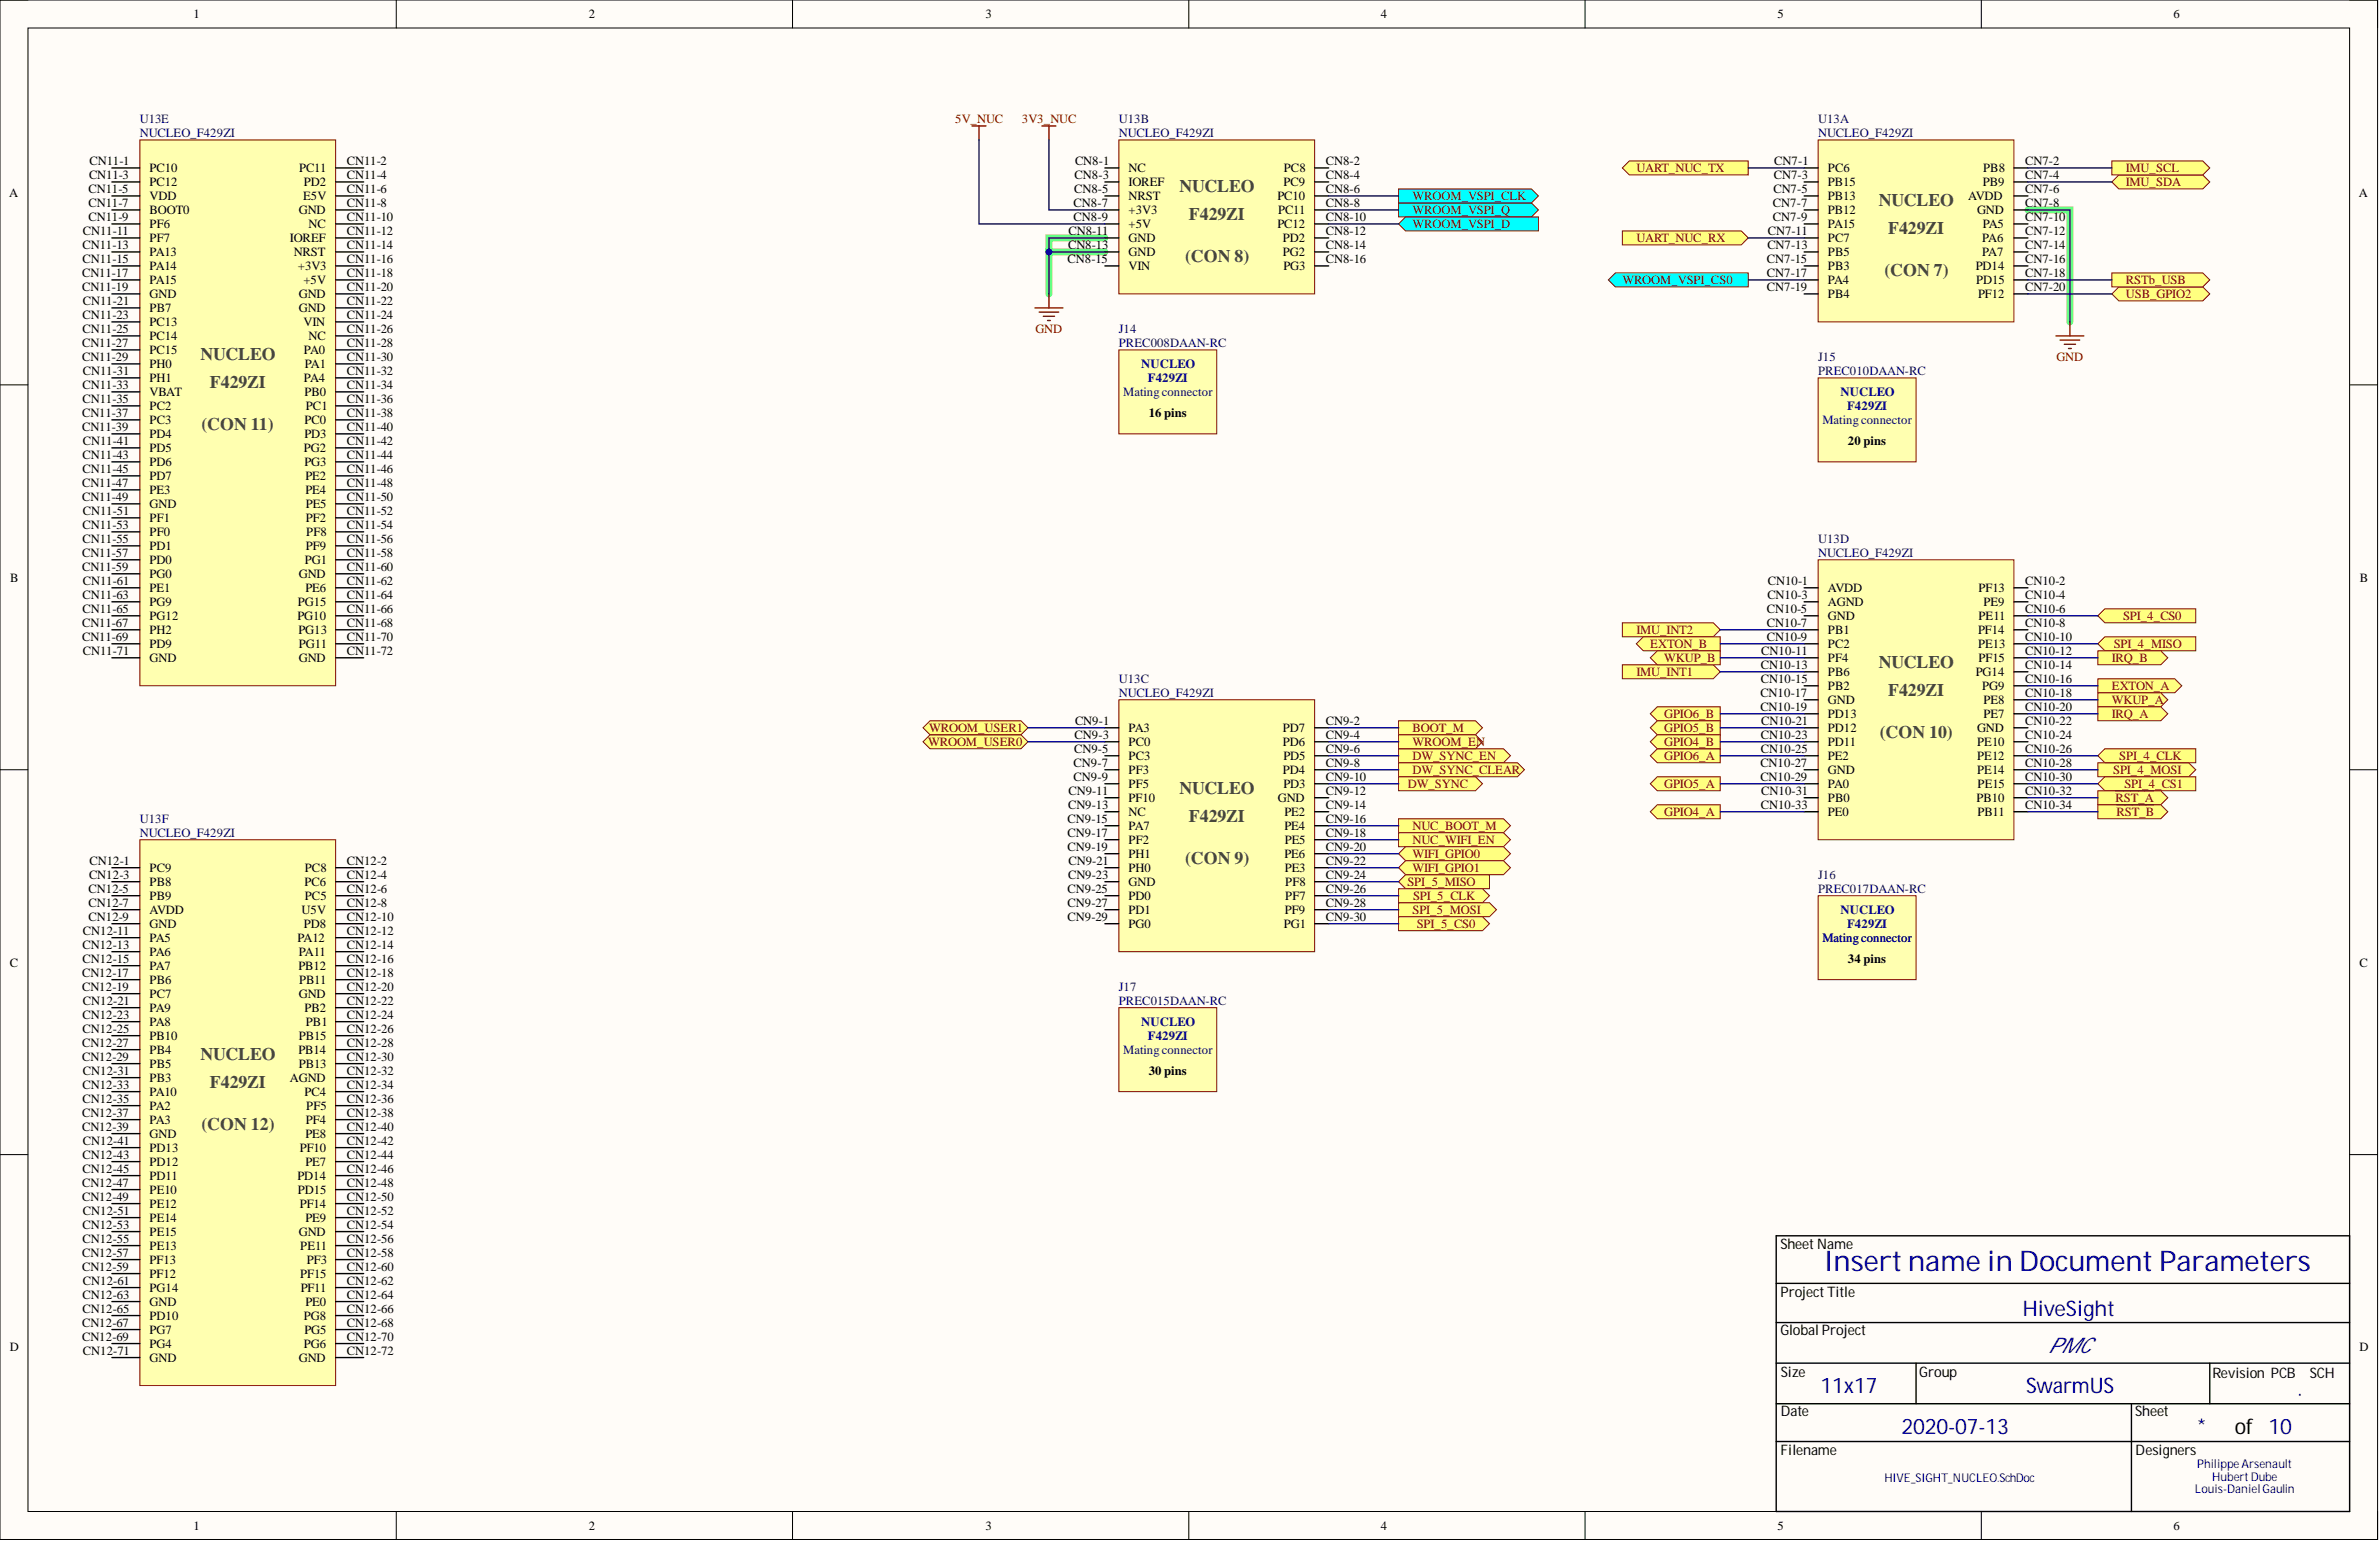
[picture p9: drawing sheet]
<svg xmlns="http://www.w3.org/2000/svg" width="431mm" height="279mm" viewBox="0 0 431 279" stroke-linecap="round" stroke-linejoin="round" font-family="sans-serif">
<defs><g id="words">
<text font-size="5.2" fill="#0000bf" x="330.7" y="230.5">Insert name in Document Parameters</text>
<g font-size="3.9" fill="#0000bf">
<text x="366.8" y="238.5">HiveSight</text>
<text x="371.4" y="245.3">PMC</text>
<text x="330.2" y="252.7">11x17</text>
<text x="367.4" y="252.7">SwarmUS</text>
<text x="416.7" y="253.2">.</text>
<text x="344.9" y="260">2020-07-13</text>
<text x="398.5" y="260">*</text>
</g>
<text font-size="3.9" x="405.3" y="260">of 10</text>
<g font-size="3.2" fill="#434343">
<text x="213.9" y="34.9">NUCLEO</text>
<text x="215.6" y="39.9">F429ZI</text>
<text x="340.7" y="37.4">NUCLEO</text>
<text x="214.9" y="47.5">(CON 8)</text>
<text x="342.4" y="42.5">F429ZI</text>
<text x="341.7" y="50.1">(CON 7)</text>
<text x="36.4" y="65.3">NUCLEO</text>
<text x="38" y="70.4">F429ZI</text>
<text x="36.5" y="78">(CON 11)</text>
<text x="340.7" y="121.1">NUCLEO</text>
<text x="342.4" y="126.2">F429ZI</text>
<text x="340.9" y="133.8">(CON 10)</text>
<text x="213.9" y="144">NUCLEO</text>
<text x="215.6" y="149">F429ZI</text>
<text x="214.9" y="156.7">(CON 9)</text>
<text x="36.4" y="192.2">NUCLEO</text>
<text x="38" y="197.3">F429ZI</text>
<text x="36.5" y="204.9">(CON 12)</text>
</g>
<g font-size="2.6">
<text x="322.9" y="226.5">SheetName</text>
<text x="322.9" y="235.1">ProjectTitle</text>
<text x="322.9" y="242">Global Project</text>
<text x="323" y="249.6">Size</text>
<text x="348.1" y="249.6">Group</text>
<text x="401.3" y="249.9">Revision PCB</text>
<text x="418.9" y="249.9">SCH</text>
<text x="323" y="256.7">Date</text>
<text x="387.2" y="256.7">Sheet</text>
<text x="322.9" y="263.8">Filename</text>
<text x="387.3" y="263.8">Designers</text>
</g>
<g font-size="2.3">
<text x="35.1" y="3.3">1</text>
<text x="106.8" y="3.3">2</text>
<text x="178.7" y="3.3">3</text>
<text x="250.4" y="3.3">4</text>
<text x="322.4" y="3.3">5</text>
<text x="394.2" y="3.3">6</text>
<text x="16.2" y="29.9">CN11-1</text>
<text x="62.9" y="29.9">CN11-2</text>
<text x="195" y="29.9">CN8-1</text>
<text x="240.5" y="29.9">CN8-2</text>
<text x="321.8" y="29.9">CN7-1</text>
<text x="367.3" y="29.9">CN7-2</text>
<text x="1.7" y="35.7">A</text>
<text x="16.1" y="35">CN11-5</text>
<text x="16.1" y="32.5">CN11-3</text>
<text x="27.1" y="31.2">PC10</text>
<text x="27.1" y="33.8">PC12</text>
<text x="54.3" y="31.2">PC11</text>
<text x="55.1" y="33.8">PD2</text>
<text x="62.9" y="32.5">CN11-4</text>
<text x="62.9" y="35">CN11-6</text>
<text x="194.8" y="35">CN8-5</text>
<text x="194.9" y="32.5">CN8-3</text>
<text x="204.7" y="33.8">IOREF</text>
<text x="204.7" y="31.2">NC</text>
<text x="232.8" y="33.8">PC9</text>
<text x="232.8" y="31.2">PC8</text>
<text x="240.5" y="32.5">CN8-4</text>
<text x="240.5" y="35">CN8-6</text>
<text x="321.6" y="35">CN7-5</text>
<text x="321.7" y="32.5">CN7-3</text>
<text x="331.5" y="31.2">PC6</text>
<text x="331.5" y="33.8">PB15</text>
<text x="359.6" y="33.8">PB9</text>
<text x="359.7" y="31.2">PB8</text>
<text x="367.3" y="32.5">CN7-4</text>
<text x="367.3" y="35">CN7-6</text>
<text x="427.8" y="35.7">A</text>
<text x="16.1" y="37.6">CN11-7</text>
<text x="16.1" y="40.1">CN11-9</text>
<text x="27.1" y="36.3">VDD</text>
<text x="27.1" y="38.8">BOOT0</text>
<text x="27.1" y="41.4">PF6</text>
<text x="54.2" y="38.8">GND</text>
<text x="55" y="36.3">E5V</text>
<text x="56" y="41.4">NC</text>
<text x="62.9" y="37.6">CN11-8</text>
<text x="62.9" y="40.1">CN11-10</text>
<text x="194.7" y="37.6">CN8-7</text>
<text x="194.7" y="40.1">CN8-9</text>
<text x="204.7" y="36.3">NRST</text>
<text x="204.7" y="38.8">+3V3</text>
<text x="204.7" y="41.4">+5V</text>
<text x="231.7" y="36.3">PC10</text>
<text x="231.7" y="41.4">PC12</text>
<text x="231.8" y="38.8">PC11</text>
<text x="240.5" y="37.6">CN8-8</text>
<text x="240.5" y="40.1">CN8-10</text>
<text x="321.5" y="37.6">CN7-7</text>
<text x="321.5" y="40.1">CN7-9</text>
<text x="331.5" y="36.3">PB13</text>
<text x="331.5" y="38.8">PB12</text>
<text x="331.5" y="41.4">PA15</text>
<text x="357" y="36.3">AVDD</text>
<text x="358.6" y="38.8">GND</text>
<text x="359.6" y="41.4">PA5</text>
<text x="367.3" y="37.6">CN7-8</text>
<text x="367.3" y="40.1">CN7-10</text>
<text x="15" y="45.2">CN11-13</text>
<text x="15" y="47.7">CN11-15</text>
<text x="15" y="42.6">CN11-11</text>
<text x="27.1" y="43.9">PF7</text>
<text x="27.1" y="46.4">PA13</text>
<text x="52.6" y="43.9">IOREF</text>
<text x="53.3" y="46.4">NRST</text>
<text x="62.9" y="42.6">CN11-12</text>
<text x="62.9" y="45.2">CN11-14</text>
<text x="62.9" y="47.7">CN11-16</text>
<text x="193.6" y="47.7">CN8-15</text>
<text x="193.7" y="45.2">CN8-13</text>
<text x="193.8" y="42.6">CN8-11</text>
<text x="204.7" y="43.9">GND</text>
<text x="204.7" y="46.4">GND</text>
<text x="232.7" y="43.9">PD2</text>
<text x="232.7" y="46.4">PG2</text>
<text x="240.5" y="42.6">CN8-12</text>
<text x="240.5" y="45.2">CN8-14</text>
<text x="240.5" y="47.7">CN8-16</text>
<text x="320.4" y="47.7">CN7-15</text>
<text x="320.5" y="45.2">CN7-13</text>
<text x="320.6" y="42.6">CN7-11</text>
<text x="331.5" y="43.9">PC7</text>
<text x="331.5" y="46.4">PB5</text>
<text x="359.5" y="43.9">PA6</text>
<text x="359.5" y="46.4">PA7</text>
<text x="367.3" y="42.6">CN7-12</text>
<text x="367.3" y="45.2">CN7-14</text>
<text x="367.3" y="47.7">CN7-16</text>
<text x="14.9" y="50.2">CN11-17</text>
<text x="14.9" y="52.8">CN11-19</text>
<text x="27.1" y="49">PA14</text>
<text x="27.1" y="51.5">PA15</text>
<text x="54" y="49">+3V3</text>
<text x="55" y="51.5">+5V</text>
<text x="62.9" y="52.8">CN11-20</text>
<text x="62.9" y="50.2">CN11-18</text>
<text x="204.7" y="49">VIN</text>
<text x="232.8" y="49">PG3</text>
<text x="320.4" y="50.2">CN7-17</text>
<text x="320.4" y="52.8">CN7-19</text>
<text x="331.5" y="49">PB3</text>
<text x="331.5" y="51.5">PA4</text>
<text x="358.3" y="49">PD14</text>
<text x="358.4" y="51.5">PD15</text>
<text x="367.3" y="50.2">CN7-18</text>
<text x="367.3" y="52.8">CN7-20</text>
<text x="15" y="57.9">CN11-23</text>
<text x="15" y="55.3">CN11-21</text>
<text x="27.1" y="54.1">GND</text>
<text x="27.1" y="56.6">PB7</text>
<text x="27.1" y="59.1">PC13</text>
<text x="54.2" y="54.1">GND</text>
<text x="54.2" y="56.6">GND</text>
<text x="55" y="59.1">VIN</text>
<text x="62.9" y="55.3">CN11-22</text>
<text x="62.9" y="57.9">CN11-24</text>
<text x="331.5" y="54.1">PB4</text>
<text x="358.7" y="54.1">PF12</text>
<text x="14.9" y="62.9">CN11-27</text>
<text x="14.9" y="65.5">CN11-29</text>
<text x="15" y="60.4">CN11-25</text>
<text x="27.1" y="61.7">PC14</text>
<text x="27.1" y="64.2">PC15</text>
<text x="55.1" y="64.2">PA0</text>
<text x="56" y="61.7">NC</text>
<text x="62.9" y="62.9">CN11-28</text>
<text x="62.9" y="65.5">CN11-30</text>
<text x="62.9" y="60.4">CN11-26</text>
<text x="15" y="70.5">CN11-33</text>
<text x="15" y="68">CN11-31</text>
<text x="27.1" y="66.7">PH0</text>
<text x="27.1" y="69.3">PH1</text>
<text x="27.1" y="71.8">VBAT</text>
<text x="55.1" y="69.3">PA4</text>
<text x="55.2" y="71.8">PB0</text>
<text x="55.3" y="66.7">PA1</text>
<text x="62.9" y="68">CN11-32</text>
<text x="62.9" y="70.5">CN11-34</text>
<text x="14.9" y="75.6">CN11-37</text>
<text x="15" y="73.1">CN11-35</text>
<text x="27.1" y="74.4">PC2</text>
<text x="27.1" y="76.9">PC3</text>
<text x="55.2" y="76.9">PC0</text>
<text x="55.5" y="74.4">PC1</text>
<text x="62.9" y="73.1">CN11-36</text>
<text x="62.9" y="75.6">CN11-38</text>
<text x="208.3" y="75.6">16 pins</text>
<text x="14.9" y="78.2">CN11-39</text>
<text x="15" y="83.2">CN11-43</text>
<text x="15" y="80.7">CN11-41</text>
<text x="27.1" y="79.4">PD4</text>
<text x="27.1" y="82">PD5</text>
<text x="55.1" y="82">PG2</text>
<text x="55.2" y="79.4">PD3</text>
<text x="62.9" y="78.2">CN11-40</text>
<text x="62.9" y="80.7">CN11-42</text>
<text x="62.9" y="83.2">CN11-44</text>
<text x="335.1" y="80.7">20 pins</text>
<text x="14.9" y="88.3">CN11-47</text>
<text x="15" y="85.8">CN11-45</text>
<text x="27.1" y="84.5">PD6</text>
<text x="27.1" y="87">PD7</text>
<text x="27.1" y="89.6">PE3</text>
<text x="55.2" y="84.5">PG3</text>
<text x="55.4" y="87">PE2</text>
<text x="55.4" y="89.6">PE4</text>
<text x="62.9" y="85.8">CN11-46</text>
<text x="62.9" y="88.3">CN11-48</text>
<text x="14.9" y="90.8">CN11-49</text>
<text x="15" y="95.9">CN11-53</text>
<text x="15" y="93.4">CN11-51</text>
<text x="27.1" y="92.1">GND</text>
<text x="27.1" y="94.7">PF1</text>
<text x="55.5" y="92.1">PE5</text>
<text x="55.5" y="94.7">PF2</text>
<text x="62.9" y="90.8">CN11-50</text>
<text x="62.9" y="93.4">CN11-52</text>
<text x="62.9" y="95.9">CN11-54</text>
<text x="14.9" y="101">CN11-57</text>
<text x="15" y="98.5">CN11-55</text>
<text x="27.1" y="97.2">PF0</text>
<text x="27.1" y="99.7">PD1</text>
<text x="55.5" y="99.7">PF9</text>
<text x="55.5" y="97.2">PF8</text>
<text x="62.9" y="98.5">CN11-56</text>
<text x="62.9" y="101">CN11-58</text>
<text x="1.9" y="105.5">B</text>
<text x="14.9" y="103.5">CN11-59</text>
<text x="15" y="106.1">CN11-61</text>
<text x="27.1" y="104.8">PG0</text>
<text x="27.1" y="107.3">PE1</text>
<text x="27.1" y="102.3">PD0</text>
<text x="54.2" y="104.8">GND</text>
<text x="55.3" y="102.3">PG1</text>
<text x="55.4" y="107.3">PE6</text>
<text x="62.9" y="103.5">CN11-60</text>
<text x="62.9" y="106.1">CN11-62</text>
<text x="320.6" y="106.1">CN10-1</text>
<text x="331.5" y="107.3">AVDD</text>
<text x="358.8" y="107.3">PF13</text>
<text x="367.3" y="106.1">CN10-2</text>
<text x="428" y="105.5">B</text>
<text x="14.9" y="113.7">CN11-67</text>
<text x="15" y="108.6">CN11-63</text>
<text x="15" y="111.1">CN11-65</text>
<text x="27.1" y="109.9">PG9</text>
<text x="27.1" y="112.4">PG12</text>
<text x="53.9" y="112.4">PG10</text>
<text x="54" y="109.9">PG15</text>
<text x="62.9" y="108.6">CN11-64</text>
<text x="62.9" y="111.1">CN11-66</text>
<text x="62.9" y="113.7">CN11-68</text>
<text x="320.4" y="111.1">CN10-5</text>
<text x="320.4" y="113.7">CN10-7</text>
<text x="320.5" y="108.6">CN10-3</text>
<text x="331.5" y="109.9">AGND</text>
<text x="331.5" y="112.4">GND</text>
<text x="358.8" y="112.4">PE11</text>
<text x="359.7" y="109.9">PE9</text>
<text x="367.3" y="108.6">CN10-4</text>
<text x="367.3" y="111.1">CN10-6</text>
<text x="367.3" y="113.7">CN10-8</text>
<text x="14.9" y="116.2">CN11-69</text>
<text x="15" y="118.8">CN11-71</text>
<text x="27.1" y="117.5">PD9</text>
<text x="27.1" y="115">PH2</text>
<text x="54.1" y="115">PG13</text>
<text x="54.2" y="117.5">PG11</text>
<text x="62.9" y="118.8">CN11-72</text>
<text x="62.9" y="116.2">CN11-70</text>
<text x="319.4" y="118.8">CN10-11</text>
<text x="320.4" y="116.2">CN10-9</text>
<text x="331.5" y="115">PB1</text>
<text x="331.5" y="117.5">PC2</text>
<text x="358.7" y="115">PF14</text>
<text x="358.7" y="117.5">PE13</text>
<text x="367.3" y="116.2">CN10-10</text>
<text x="367.3" y="118.8">CN10-12</text>
<text x="27.1" y="120">GND</text>
<text x="54.2" y="120">GND</text>
<text x="319.3" y="121.3">CN10-13</text>
<text x="319.3" y="123.8">CN10-15</text>
<text x="331.5" y="120">PF4</text>
<text x="331.5" y="122.6">PB6</text>
<text x="331.5" y="125.1">PB2</text>
<text x="358.3" y="122.6">PG14</text>
<text x="358.8" y="120">PF15</text>
<text x="359.5" y="125.1">PG9</text>
<text x="367.3" y="121.3">CN10-14</text>
<text x="367.3" y="123.8">CN10-16</text>
<text x="195" y="131.4">CN9-1</text>
<text x="240.5" y="131.4">CN9-2</text>
<text x="319.3" y="126.4">CN10-17</text>
<text x="319.3" y="128.9">CN10-19</text>
<text x="319.4" y="131.4">CN10-21</text>
<text x="331.5" y="127.6">GND</text>
<text x="331.5" y="130.2">PD13</text>
<text x="359.7" y="127.6">PE8</text>
<text x="359.7" y="130.2">PE7</text>
<text x="367.3" y="126.4">CN10-18</text>
<text x="367.3" y="128.9">CN10-20</text>
<text x="367.3" y="131.4">CN10-22</text>
<text x="194.8" y="136.5">CN9-5</text>
<text x="194.9" y="134">CN9-3</text>
<text x="204.7" y="132.7">PA3</text>
<text x="204.7" y="135.3">PC0</text>
<text x="204.7" y="137.8">PC3</text>
<text x="232.7" y="132.7">PD7</text>
<text x="232.7" y="135.3">PD6</text>
<text x="232.8" y="137.8">PD5</text>
<text x="240.5" y="134">CN9-4</text>
<text x="240.5" y="136.5">CN9-6</text>
<text x="319.3" y="134">CN10-23</text>
<text x="319.3" y="136.5">CN10-25</text>
<text x="331.5" y="132.7">PD12</text>
<text x="331.5" y="135.3">PD11</text>
<text x="331.5" y="137.8">PE2</text>
<text x="358.6" y="132.7">GND</text>
<text x="358.6" y="135.3">PE10</text>
<text x="358.6" y="137.8">PE12</text>
<text x="367.3" y="134">CN10-24</text>
<text x="367.3" y="136.5">CN10-26</text>
<text x="194.7" y="139.1">CN9-7</text>
<text x="194.7" y="141.6">CN9-9</text>
<text x="204.7" y="140.3">PF3</text>
<text x="204.7" y="142.9">PF5</text>
<text x="232.7" y="140.3">PD4</text>
<text x="232.8" y="142.9">PD3</text>
<text x="240.5" y="139.1">CN9-8</text>
<text x="240.5" y="141.6">CN9-10</text>
<text x="319.3" y="139.1">CN10-27</text>
<text x="319.3" y="141.6">CN10-29</text>
<text x="331.5" y="140.3">GND</text>
<text x="331.5" y="142.9">PA0</text>
<text x="358.6" y="140.3">PE14</text>
<text x="358.6" y="142.9">PE15</text>
<text x="367.3" y="139.1">CN10-28</text>
<text x="367.3" y="141.6">CN10-30</text>
<text x="193.6" y="149.2">CN9-15</text>
<text x="193.7" y="146.7">CN9-13</text>
<text x="193.8" y="144.1">CN9-11</text>
<text x="204.7" y="145.4">PF10</text>
<text x="204.7" y="147.9">NC</text>
<text x="231.7" y="145.4">GND</text>
<text x="232.9" y="147.9">PE2</text>
<text x="240.5" y="144.1">CN9-12</text>
<text x="240.5" y="146.7">CN9-14</text>
<text x="240.5" y="149.2">CN9-16</text>
<text x="319.3" y="146.7">CN10-33</text>
<text x="319.4" y="144.1">CN10-31</text>
<text x="331.5" y="145.4">PB0</text>
<text x="331.5" y="147.9">PE0</text>
<text x="358.5" y="145.4">PB10</text>
<text x="358.6" y="147.9">PB11</text>
<text x="367.3" y="144.1">CN10-32</text>
<text x="367.3" y="146.7">CN10-34</text>
<text x="193.6" y="151.7">CN9-17</text>
<text x="193.6" y="154.3">CN9-19</text>
<text x="204.7" y="150.5">PA7</text>
<text x="204.7" y="153">PF2</text>
<text x="204.7" y="155.6">PH1</text>
<text x="232.9" y="150.5">PE4</text>
<text x="232.9" y="155.6">PE6</text>
<text x="233" y="153">PE5</text>
<text x="240.5" y="151.7">CN9-18</text>
<text x="240.5" y="154.3">CN9-20</text>
<text x="16.1" y="161.9">CN12-5</text>
<text x="16.1" y="159.4">CN12-3</text>
<text x="16.2" y="156.8">CN12-1</text>
<text x="27.1" y="158.1">PC9</text>
<text x="27.1" y="160.6">PB8</text>
<text x="55.2" y="160.6">PC6</text>
<text x="55.3" y="158.1">PC8</text>
<text x="62.9" y="156.8">CN12-2</text>
<text x="62.9" y="159.4">CN12-4</text>
<text x="62.9" y="161.9">CN12-6</text>
<text x="193.6" y="161.9">CN9-25</text>
<text x="193.7" y="159.4">CN9-23</text>
<text x="193.8" y="156.8">CN9-21</text>
<text x="204.7" y="158.1">PH0</text>
<text x="204.7" y="160.6">GND</text>
<text x="233" y="158.1">PE3</text>
<text x="233.1" y="160.6">PF8</text>
<text x="240.5" y="156.8">CN9-22</text>
<text x="240.5" y="159.4">CN9-24</text>
<text x="240.5" y="161.9">CN9-26</text>
<text x="16.1" y="164.4">CN12-7</text>
<text x="16.1" y="167">CN12-9</text>
<text x="27.1" y="163.2">PB9</text>
<text x="27.1" y="165.7">AVDD</text>
<text x="54.7" y="165.7">U5V</text>
<text x="55.3" y="163.2">PC5</text>
<text x="62.9" y="164.4">CN12-8</text>
<text x="62.9" y="167">CN12-10</text>
<text x="193.6" y="164.4">CN9-27</text>
<text x="193.6" y="167">CN9-29</text>
<text x="204.7" y="163.2">PD0</text>
<text x="204.7" y="165.7">PD1</text>
<text x="233" y="165.7">PF9</text>
<text x="233.1" y="163.2">PF7</text>
<text x="240.5" y="164.4">CN9-28</text>
<text x="240.5" y="167">CN9-30</text>
<text x="15" y="172">CN12-13</text>
<text x="15" y="169.5">CN12-11</text>
<text x="27.1" y="168.2">GND</text>
<text x="27.1" y="170.8">PA5</text>
<text x="27.1" y="173.3">PA6</text>
<text x="53.9" y="170.8">PA12</text>
<text x="54.2" y="173.3">PA11</text>
<text x="55.1" y="168.2">PD8</text>
<text x="62.9" y="169.5">CN12-12</text>
<text x="62.9" y="172">CN12-14</text>
<text x="204.7" y="168.2">PG0</text>
<text x="232.8" y="168.2">PG1</text>
<text x="1.8" y="175.3">C</text>
<text x="14.9" y="177.1">CN12-17</text>
<text x="14.9" y="179.7">CN12-19</text>
<text x="15" y="174.6">CN12-15</text>
<text x="27.1" y="175.9">PA7</text>
<text x="27.1" y="178.4">PB6</text>
<text x="54.1" y="175.9">PB12</text>
<text x="54.3" y="178.4">PB11</text>
<text x="62.9" y="179.7">CN12-20</text>
<text x="62.9" y="174.6">CN12-16</text>
<text x="62.9" y="177.1">CN12-18</text>
<text x="335.1" y="174.6">34 pins</text>
<text x="427.9" y="175.3">C</text>
<text x="15" y="184.7">CN12-23</text>
<text x="15" y="182.2">CN12-21</text>
<text x="27.1" y="180.9">PC7</text>
<text x="27.1" y="183.5">PA9</text>
<text x="54.2" y="180.9">GND</text>
<text x="55.2" y="183.5">PB2</text>
<text x="62.9" y="182.2">CN12-22</text>
<text x="62.9" y="184.7">CN12-24</text>
<text x="14.9" y="189.8">CN12-27</text>
<text x="15" y="187.3">CN12-25</text>
<text x="27.1" y="186">PA8</text>
<text x="27.1" y="188.5">PB10</text>
<text x="27.1" y="191.1">PB4</text>
<text x="54.1" y="191.1">PB14</text>
<text x="54.2" y="188.5">PB15</text>
<text x="55.5" y="186">PB1</text>
<text x="62.9" y="187.3">CN12-26</text>
<text x="62.9" y="189.8">CN12-28</text>
<text x="14.9" y="192.3">CN12-29</text>
<text x="15" y="197.4">CN12-33</text>
<text x="15" y="194.9">CN12-31</text>
<text x="27.1" y="193.6">PB5</text>
<text x="27.1" y="196.2">PB3</text>
<text x="52.6" y="196.2">AGND</text>
<text x="54.2" y="193.6">PB13</text>
<text x="62.9" y="192.3">CN12-30</text>
<text x="62.9" y="194.9">CN12-32</text>
<text x="62.9" y="197.4">CN12-34</text>
<text x="208.3" y="194.9">30 pins</text>
<text x="14.9" y="202.5">CN12-37</text>
<text x="15" y="200">CN12-35</text>
<text x="27.1" y="198.7">PA10</text>
<text x="27.1" y="201.2">PA2</text>
<text x="27.1" y="203.8">PA3</text>
<text x="55.2" y="198.7">PC4</text>
<text x="55.5" y="203.8">PF4</text>
<text x="55.5" y="201.2">PF5</text>
<text x="62.9" y="200">CN12-36</text>
<text x="62.9" y="202.5">CN12-38</text>
<text x="14.9" y="205">CN12-39</text>
<text x="15" y="207.6">CN12-41</text>
<text x="27.1" y="206.3">GND</text>
<text x="27.1" y="208.8">PD13</text>
<text x="54.4" y="208.8">PF10</text>
<text x="55.4" y="206.3">PE8</text>
<text x="62.9" y="205">CN12-40</text>
<text x="62.9" y="207.6">CN12-42</text>
<text x="14.9" y="215.2">CN12-47</text>
<text x="15" y="210.1">CN12-43</text>
<text x="15" y="212.6">CN12-45</text>
<text x="27.1" y="211.4">PD12</text>
<text x="27.1" y="213.9">PD11</text>
<text x="53.9" y="213.9">PD14</text>
<text x="55.4" y="211.4">PE7</text>
<text x="62.9" y="210.1">CN12-44</text>
<text x="62.9" y="212.6">CN12-46</text>
<text x="62.9" y="215.2">CN12-48</text>
<text x="14.9" y="217.7">CN12-49</text>
<text x="15" y="220.3">CN12-51</text>
<text x="27.1" y="216.5">PE10</text>
<text x="27.1" y="219">PE12</text>
<text x="27.1" y="221.5">PE14</text>
<text x="54" y="216.5">PD15</text>
<text x="54.4" y="219">PF14</text>
<text x="55.4" y="221.5">PE9</text>
<text x="62.9" y="217.7">CN12-50</text>
<text x="62.9" y="220.3">CN12-52</text>
<text x="14.9" y="227.9">CN12-57</text>
<text x="15" y="222.8">CN12-53</text>
<text x="15" y="225.3">CN12-55</text>
<text x="27.1" y="224.1">PE15</text>
<text x="27.1" y="226.6">PE13</text>
<text x="54.2" y="224.1">GND</text>
<text x="54.4" y="226.6">PE11</text>
<text x="62.9" y="222.8">CN12-54</text>
<text x="62.9" y="225.3">CN12-56</text>
<text x="62.9" y="227.9">CN12-58</text>
<text x="14.9" y="230.4">CN12-59</text>
<text x="15" y="232.9">CN12-61</text>
<text x="27.1" y="229.1">PF13</text>
<text x="27.1" y="231.7">PF12</text>
<text x="54.4" y="231.7">PF15</text>
<text x="55.6" y="229.1">PF3</text>
<text x="62.9" y="230.4">CN12-60</text>
<text x="62.9" y="232.9">CN12-62</text>
<text x="15" y="235.5">CN12-63</text>
<text x="15" y="238">CN12-65</text>
<text x="27.1" y="236.8">GND</text>
<text x="27.1" y="234.2">PG14</text>
<text x="27.1" y="239.3">PD10</text>
<text x="54.5" y="234.2">PF11</text>
<text x="55.1" y="239.3">PG8</text>
<text x="55.4" y="236.8">PE0</text>
<text x="62.9" y="235.5">CN12-64</text>
<text x="62.9" y="238">CN12-66</text>
<text x="1.8" y="245">D</text>
<text x="14.9" y="240.6">CN12-67</text>
<text x="14.9" y="243.1">CN12-69</text>
<text x="15" y="245.6">CN12-71</text>
<text x="27.1" y="241.8">PG7</text>
<text x="27.1" y="244.4">PG4</text>
<text x="55.1" y="244.4">PG6</text>
<text x="55.2" y="241.8">PG5</text>
<text x="62.9" y="245.6">CN12-72</text>
<text x="62.9" y="240.6">CN12-68</text>
<text x="62.9" y="243.1">CN12-70</text>
<text x="427.9" y="245">D</text>
<text x="27.1" y="246.9">GND</text>
<text x="54.2" y="246.9">GND</text>
<text x="35.1" y="277.4">1</text>
<text x="106.8" y="277.4">2</text>
<text x="178.7" y="277.4">3</text>
<text x="250.4" y="277.4">4</text>
<text x="322.4" y="277.4">5</text>
<text x="394.2" y="277.4">6</text>
</g>
<g font-size="2.3" fill="#000080">
<text x="25.4" y="22.3">U13E</text>
<text x="202.9" y="22.3">U13B</text>
<text x="329.7" y="22.3">U13A</text>
<text x="25.4" y="24.9">NUCLEO_F429ZI</text>
<text x="202.9" y="24.9">NUCLEO_F429ZI</text>
<text x="329.7" y="24.9">NUCLEO_F429ZI</text>
<text x="202.9" y="60.4">J14</text>
<text x="202.9" y="62.9">PREC008DAAN-RC</text>
<text x="329.7" y="65.5">J15</text>
<text x="203.7" y="71.8">Matingconnector</text>
<text x="207" y="66.7">NUCLEO</text>
<text x="208.2" y="69.3">F429ZI</text>
<text x="329.7" y="68">PREC010DAAN-RC</text>
<text x="333.8" y="71.8">NUCLEO</text>
<text x="330.5" y="76.9">Matingconnector</text>
<text x="335" y="74.4">F429ZI</text>
<text x="329.7" y="98.5">U13D</text>
<text x="329.7" y="101">NUCLEO_F429ZI</text>
<text x="202.9" y="123.8">U13C</text>
<text x="202.9" y="126.4">NUCLEO_F429ZI</text>
<text x="25.4" y="149.2">U13F</text>
<text x="25.4" y="151.7">NUCLEO_F429ZI</text>
<text x="329.7" y="159.4">J16</text>
<text x="329.7" y="161.9">PREC017DAAN-RC</text>
<text x="333.8" y="165.7">NUCLEO</text>
<text x="330.5" y="170.8">Matingconnector</text>
<text x="335" y="168.2">F429ZI</text>
<text x="202.9" y="179.7">J17</text>
<text x="202.9" y="182.2">PREC015DAAN-RC</text>
<text x="203.7" y="191.1">Matingconnector</text>
<text x="207" y="186">NUCLEO</text>
<text x="208.2" y="188.5">F429ZI</text>
</g>
<g font-size="2.3" fill="#800000">
<text x="173.2" y="22.3">5V_NUC</text>
<text x="185.3" y="22.3">3V3_NUC</text>
<text x="296.8" y="31.2">UART_NUC_TX</text>
<text x="385.5" y="33.8">IMU_SDA</text>
<text x="385.5" y="31.2">IMU_SCL</text>
<text x="256.2" y="38.8">WROOM_VSPI_Q</text>
<text x="256.2" y="41.4">WROOM_VSPI_D</text>
<text x="256.2" y="36.3">WROOM_VSPI_CLK</text>
<text x="296.8" y="43.9">UART_NUC_RX</text>
<text x="294.2" y="51.5">WROOM_VSPI_CS0</text>
<text x="385.5" y="51.5">RSTb_USB</text>
<text x="385.5" y="54.1">USB_GPIO2</text>
<text x="187.8" y="60.4">GND</text>
<text x="372.9" y="65.5">GND</text>
<text x="385" y="112.4">SPI_4_CS0</text>
<text x="296.8" y="115">IMU_INT2</text>
<text x="299.3" y="117.5">EXTON_B</text>
<text x="383.3" y="117.5">SPI_4_MISO</text>
<text x="296.8" y="122.6">IMU_INT1</text>
<text x="301.8" y="120">WKUP_B</text>
<text x="383" y="125.1">EXTON_A</text>
<text x="383" y="120">IRQ_B</text>
<text x="301.8" y="130.2">GPIO6_B</text>
<text x="383" y="127.6">WKUP_A</text>
<text x="383" y="130.2">IRQ_A</text>
<text x="168.3" y="135.3">WROOM_USER0</text>
<text x="168.5" y="132.7">WROOM_USER1</text>
<text x="256.2" y="137.8">DW_SYNC_EN</text>
<text x="256.2" y="132.7">BOOT_M</text>
<text x="256.2" y="135.3">WROOM_EN</text>
<text x="301.8" y="137.8">GPIO6_A</text>
<text x="301.8" y="132.7">GPIO5_B</text>
<text x="301.8" y="135.3">GPIO4_B</text>
<text x="384.4" y="137.8">SPI_4_CLK</text>
<text x="255.3" y="142.9">DW_SYNC</text>
<text x="256.2" y="140.3">DW_SYNC_CLEAR</text>
<text x="301.8" y="142.9">GPIO5_A</text>
<text x="383.3" y="140.3">SPI_4_MOSI</text>
<text x="385.3" y="142.9">SPI_4_CS1</text>
<text x="301.8" y="147.9">GPIO4_A</text>
<text x="383.7" y="145.4">RST_A</text>
<text x="383.8" y="147.9">RST_B</text>
<text x="256.2" y="150.5">NUC_BOOT_M</text>
<text x="256.2" y="153">NUC_WIFI_EN</text>
<text x="256.2" y="155.6">WIFI_GPIO0</text>
<text x="255.2" y="160.6">SPI_5_MISO</text>
<text x="256.2" y="158.1">WIFI_GPIO1</text>
<text x="256.2" y="165.7">SPI_5_MOSI</text>
<text x="256.3" y="163.2">SPI_5_CLK</text>
<text x="256.9" y="168.2">SPI_5_CS0</text>
</g>
<g font-size="2.2" fill="#0000bf">
<text x="341.7" y="268.7">HIVE_SIGHT_NUCLEO.SchDoc</text>
<text x="398.5" y="266.2">PhilippeArsenault</text>
<text x="401.2" y="268.5">HubertDube</text>
<text x="398" y="270.8">Louis-DanielGaulin</text>
</g>
</g></defs>
<path d="M0 0h431.2v279.1h-431.2z" fill-rule="evenodd" fill="#fffcf8"/>
<path d="M0 0h431.2v279.1h-431.2z" fill="none" stroke="#000" stroke-width=".18"/>
<path d="M5.1 5.1h421v269h-421z" fill-rule="evenodd" fill="#fffcf8"/>
<g fill="none" stroke="#000" stroke-width=".18">
<path d="M0 0h5.1M5.1 5.1h421v269h-421zM71.9 0v5.1M143.7 0v5.1M215.6 0v5.1M287.5 0v5.1M359.3 0v5.1M426.1 0h5.1v5.1M0 69.8h5.1M426.1 69.8h5.1M0 139.6h5.1M426.1 139.6h5.1"/>
<path d="M0 209.3h5.1M426.1 209.3h5.1M71.9 274.1v5M143.7 274.1v5M215.6 274.1v5M287.5 274.1v5M359.3 274.1v5M431.2 274.1v5"/>
</g>
<path d="M367.8 38.1h7.6v20.3M200.4 45.7h-10.2v7.6M200.4 43.1h-10.2v2.6" fill="none" stroke="#6eff6e" stroke-width="1.3"/>
<path d="M322.1 224.1h104v50h-104zM322.1 239.8h104M322.1 232.7h104M322.1 247.2h104M322.1 254.5h104M347.5 247.2v7.3M386.5 254.5v19.6M400.8 247.2v7.3M322.1 261.4h104" fill="none" stroke="#000" stroke-width=".25"/>
<path d="M384.3 31.7h15.2l1.3 1.3-1.3 1.3h-15.2l-1.3-1.3z" fill-rule="evenodd" fill="#ffff80"/>
<path d="M384.3 31.7h15.2l1.3 1.3-1.3 1.3h-15.2l-1.3-1.3z" fill="none" stroke="#800000" stroke-width=".18"/>
<path d="M383 29.2h16.5l1.3 1.3-1.3 1.2h-16.5z" fill-rule="evenodd" fill="#ffff80"/>
<path d="M383 29.2h16.5l1.3 1.3-1.3 1.2h-16.5z" fill="none" stroke="#800000" stroke-width=".18"/>
<path d="M295.5 29.2h21.6v2.5h-21.6l-1.3-1.2z" fill-rule="evenodd" fill="#ffff80"/>
<path d="M295.5 29.2h21.6v2.5h-21.6l-1.3-1.2z" fill="none" stroke="#800000" stroke-width=".18"/>
<path d="M294.2 41.9h21.6l1.3 1.2-1.3 1.3h-21.6z" fill-rule="evenodd" fill="#ffff80"/>
<path d="M294.2 41.9h21.6l1.3 1.2-1.3 1.3h-21.6z" fill="none" stroke="#800000" stroke-width=".18"/>
<path d="M380.5 138.3h16.4l1.3 1.3-1.3 1.2h-16.4z" fill-rule="evenodd" fill="#ffff80"/>
<path d="M380.5 138.3h16.4l1.3 1.3-1.3 1.2h-16.4z" fill="none" stroke="#800000" stroke-width=".18"/>
<path d="M381.7 115.5h16.5v2.5h-16.5l-1.2-1.3z" fill-rule="evenodd" fill="#ffff80"/>
<path d="M381.7 115.5h16.5v2.5h-16.5l-1.2-1.3z" fill="none" stroke="#800000" stroke-width=".18"/>
<path d="M381.7 135.8h16.5v2.5h-16.5l-1.2-1.3z" fill-rule="evenodd" fill="#ffff80"/>
<path d="M381.7 135.8h16.5v2.5h-16.5l-1.2-1.3z" fill="none" stroke="#800000" stroke-width=".18"/>
<path d="M381.7 110.4h16.5v2.5h-16.5l-1.2-1.2z" fill-rule="evenodd" fill="#ffff80"/>
<path d="M381.7 110.4h16.5v2.5h-16.5l-1.2-1.2z" fill="none" stroke="#800000" stroke-width=".18"/>
<path d="M381.7 140.8h16.5v2.6h-16.5l-1.2-1.3z" fill-rule="evenodd" fill="#ffff80"/>
<path d="M381.7 140.8h16.5v2.6h-16.5l-1.2-1.3z" fill="none" stroke="#800000" stroke-width=".18"/>
<path d="M329.7 25.4h35.5v33h-35.5z" fill-rule="evenodd" fill="#ffffb0"/>
<path d="M329.7 25.4h35.5v33h-35.5z" fill="none" stroke="#800000" stroke-width=".18"/>
<g fill="none" stroke="#000" stroke-width=".25">
<path d="M327.2 30.5h2.5M327.2 33h2.5M327.2 35.5h2.5M327.2 38.1h2.5M365.2 30.5h2.6M365.2 33h2.6M365.2 35.5h2.6M365.2 38.1h2.6M327.2 40.6h2.5M327.2 43.1h2.5M327.2 45.7h2.5M327.2 48.2h2.5"/>
<path d="M327.2 50.8h2.5M327.2 53.3h2.5M365.2 40.6h2.6M365.2 43.1h2.6M365.2 45.7h2.6M365.2 48.2h2.6M365.2 50.8h2.6M365.2 53.3h2.6"/>
</g>
<path d="M202.9 25.4h35.5v27.9h-35.5z" fill-rule="evenodd" fill="#ffffb0"/>
<path d="M202.9 25.4h35.5v27.9h-35.5z" fill="none" stroke="#800000" stroke-width=".18"/>
<g fill="none" stroke="#000" stroke-width=".25">
<path d="M200.4 30.5h2.5M200.4 33h2.5M200.4 35.5h2.5M200.4 38.1h2.5M238.4 30.5h2.6M238.4 33h2.6M238.4 35.5h2.6M238.4 38.1h2.6M200.4 40.6h2.5M200.4 43.1h2.5M200.4 45.7h2.5M200.4 48.2h2.5"/>
<path d="M238.4 40.6h2.6M238.4 43.1h2.6M238.4 45.7h2.6M238.4 48.2h2.6"/>
</g>
<path d="M202.9 126.9h35.5v45.7h-35.5z" fill-rule="evenodd" fill="#ffffb0"/>
<path d="M202.9 126.9h35.5v45.7h-35.5z" fill="none" stroke="#800000" stroke-width=".18"/>
<g fill="none" stroke="#000" stroke-width=".25">
<path d="M200.4 132h2.5M200.4 134.5h2.5M200.4 137h2.5M200.4 139.6h2.5M238.4 132h2.6M238.4 134.5h2.6M238.4 137h2.6M238.4 139.6h2.6M200.4 142.1h2.5M200.4 144.6h2.5M200.4 147.2h2.5M200.4 149.7h2.5"/>
<path d="M200.4 152.3h2.5M200.4 154.8h2.5M200.4 157.3h2.5M200.4 159.9h2.5M238.4 142.1h2.6M238.4 144.6h2.6M238.4 147.2h2.6M238.4 149.7h2.6M238.4 152.3h2.6M238.4 154.8h2.6M238.4 157.3h2.6M238.4 159.9h2.6"/>
<path d="M200.4 162.4h2.5M200.4 164.9h2.5M200.4 167.5h2.5M238.4 162.4h2.6M238.4 164.9h2.6M238.4 167.5h2.6"/>
</g>
<path d="M329.7 101.5h35.5v50.8h-35.5z" fill-rule="evenodd" fill="#ffffb0"/>
<path d="M329.7 101.5h35.5v50.8h-35.5z" fill="none" stroke="#800000" stroke-width=".18"/>
<g fill="none" stroke="#000" stroke-width=".25">
<path d="M327.2 106.6h2.5M327.2 109.1h2.5M327.2 111.7h2.5M327.2 114.2h2.5M327.2 116.7h2.5M327.2 119.3h2.5M365.2 106.6h2.6M365.2 109.1h2.6M365.2 111.7h2.6M365.2 114.2h2.6M365.2 116.7h2.6M365.2 119.3h2.6"/>
<path d="M327.2 121.8h2.5M327.2 124.3h2.5M327.2 126.9h2.5M327.2 129.4h2.5M327.2 132h2.5M327.2 134.5h2.5M327.2 137h2.5M327.2 139.6h2.5M365.2 121.8h2.6M365.2 124.3h2.6M365.2 126.9h2.6M365.2 129.4h2.6"/>
<path d="M365.2 132h2.6M365.2 134.5h2.6M365.2 137h2.6M365.2 139.6h2.6M327.2 142.1h2.5M327.2 144.6h2.5M327.2 147.2h2.5M365.2 142.1h2.6M365.2 144.6h2.6M365.2 147.2h2.6"/>
</g>
<path d="M25.4 25.4h35.5v98.9h-35.5z" fill-rule="evenodd" fill="#ffffb0"/>
<path d="M25.4 25.4h35.5v98.9h-35.5z" fill="none" stroke="#800000" stroke-width=".18"/>
<g fill="none" stroke="#000" stroke-width=".25">
<path d="M20.3 30.5h5.1M20.3 33h5.1M20.3 35.5h5.1M20.3 38.1h5.1M60.9 30.5h5M60.9 33h5M60.9 35.5h5M60.9 38.1h5M20.3 40.6h5.1M20.3 43.1h5.1M20.3 45.7h5.1M20.3 48.2h5.1"/>
<path d="M20.3 50.8h5.1M20.3 53.3h5.1M20.3 55.8h5.1M20.3 58.4h5.1M60.9 40.6h5M60.9 43.1h5M60.9 45.7h5M60.9 48.2h5M60.9 50.8h5M60.9 53.3h5M60.9 55.8h5M60.9 58.4h5"/>
<path d="M20.3 60.9h5.1M20.3 63.4h5.1M20.3 66h5.1M20.3 68.5h5.1M20.3 71.1h5.1M20.3 73.6h5.1M20.3 76.1h5.1M20.3 78.7h5.1M60.9 60.9h5M60.9 63.4h5M60.9 66h5M60.9 68.5h5"/>
<path d="M60.9 71.1h5M60.9 73.6h5M60.9 76.1h5M60.9 78.7h5M20.3 91.4h5.1M20.3 81.2h5.1M20.3 83.7h5.1M20.3 86.3h5.1M20.3 88.8h5.1M20.3 93.9h5.1M20.3 96.4h5.1M20.3 99h5.1"/>
<path d="M60.9 91.4h5M60.9 81.2h5M60.9 83.7h5M60.9 86.3h5M60.9 88.8h5M60.9 93.9h5M60.9 96.4h5M60.9 99h5M20.3 104h5.1M20.3 119.3h5.1M20.3 106.6h5.1M20.3 109.1h5.1"/>
<path d="M20.3 111.7h5.1M20.3 116.7h5.1M20.3 101.5h5.1M20.3 114.2h5.1M60.9 104h5M60.9 119.3h5M60.9 106.6h5M60.9 109.1h5M60.9 111.7h5M60.9 116.7h5M60.9 101.5h5M60.9 114.2h5"/>
</g>
<path d="M25.4 152.3h35.5v98.9h-35.5z" fill-rule="evenodd" fill="#ffffb0"/>
<path d="M25.4 152.3h35.5v98.9h-35.5z" fill="none" stroke="#800000" stroke-width=".18"/>
<g fill="none" stroke="#000" stroke-width=".25">
<path d="M20.3 157.3h5.1M20.3 159.9h5.1M60.9 157.3h5M60.9 159.9h5M20.3 162.4h5.1M20.3 164.9h5.1M20.3 167.5h5.1M20.3 170h5.1M20.3 172.6h5.1M20.3 175.1h5.1M20.3 177.6h5.1M60.9 162.4h5"/>
<path d="M60.9 164.9h5M60.9 167.5h5M60.9 170h5M60.9 172.6h5M60.9 175.1h5M60.9 177.6h5M20.3 180.2h5.1M20.3 182.7h5.1M20.3 185.2h5.1M20.3 187.8h5.1M20.3 190.3h5.1M20.3 192.9h5.1"/>
<path d="M20.3 195.4h5.1M20.3 197.9h5.1M60.9 180.2h5M60.9 182.7h5M60.9 185.2h5M60.9 187.8h5M60.9 190.3h5M60.9 192.9h5M60.9 195.4h5M60.9 197.9h5M20.3 205.5h5.1M20.3 200.5h5.1"/>
<path d="M20.3 203h5.1M20.3 208.1h5.1M20.3 210.6h5.1M20.3 213.2h5.1M20.3 215.7h5.1M20.3 218.2h5.1M60.9 205.5h5M60.9 200.5h5M60.9 203h5M60.9 208.1h5M60.9 210.6h5M60.9 213.2h5"/>
<path d="M60.9 215.7h5M60.9 218.2h5M20.3 223.3h5.1M20.3 236h5.1M20.3 220.8h5.1M20.3 225.8h5.1M20.3 228.4h5.1M20.3 230.9h5.1M20.3 233.5h5.1M20.3 238.5h5.1M60.9 223.3h5M60.9 236h5"/>
<path d="M60.9 220.8h5M60.9 225.8h5M60.9 228.4h5M60.9 230.9h5M60.9 233.5h5M60.9 238.5h5M20.3 246.1h5.1M20.3 241.1h5.1M20.3 243.6h5.1M60.9 246.1h5M60.9 241.1h5M60.9 243.6h5"/>
</g>
<path d="M176.3 22.8h2.5M177.5 22.8v2.6M189 22.8h2.5M190.2 22.8v2.6M187.7 55.8h5.1M188.5 56.6h3.5M189.2 57.4h2M190 58.1h.5M190.2 53.3v2.5" fill="none" stroke="#800000" stroke-width=".25"/>
<path d="M253.6 163.7h16.5l1.3 1.2-1.3 1.3h-16.5z" fill-rule="evenodd" fill="#ffff80"/>
<path d="M253.6 163.7h16.5l1.3 1.2-1.3 1.3h-16.5z" fill="none" stroke="#800000" stroke-width=".18"/>
<path d="M254.9 158.6h15.2v2.5h-15.2l-1.3-1.2z" fill-rule="evenodd" fill="#ffff80"/>
<path d="M254.9 158.6h15.2v2.5h-15.2l-1.3-1.2z" fill="none" stroke="#800000" stroke-width=".18"/>
<path d="M253.6 161.1h15.3l1.2 1.3-1.2 1.3h-15.3z" fill-rule="evenodd" fill="#ffff80"/>
<path d="M253.6 161.1h15.3l1.2 1.3-1.2 1.3h-15.3z" fill="none" stroke="#800000" stroke-width=".18"/>
<path d="M253.6 166.2h15.3l1.2 1.3-1.2 1.2h-15.3z" fill-rule="evenodd" fill="#ffff80"/>
<path d="M253.6 166.2h15.3l1.2 1.3-1.2 1.2h-15.3z" fill="none" stroke="#800000" stroke-width=".18"/>
<path d="M375.4 58.4v2.5M372.9 60.9h5M373.6 61.7h3.6M374.4 62.4h2M375.1 63.2h.5" fill="none" stroke="#800000" stroke-width=".25"/>
<path d="M294.2 120.5h16.5l1.3 1.3-1.3 1.3h-16.5z" fill-rule="evenodd" fill="#ffff80"/>
<path d="M294.2 120.5h16.5l1.3 1.3-1.3 1.3h-16.5z" fill="none" stroke="#800000" stroke-width=".18"/>
<path d="M294.2 112.9h16.5l1.3 1.3-1.3 1.3h-16.5z" fill-rule="evenodd" fill="#ffff80"/>
<path d="M294.2 112.9h16.5l1.3 1.3-1.3 1.3h-16.5z" fill="none" stroke="#800000" stroke-width=".18"/>
<path d="M384.3 52h15.2l1.3 1.3-1.3 1.3h-15.2l-1.3-1.3z" fill-rule="evenodd" fill="#ffff80"/>
<path d="M384.3 52h15.2l1.3 1.3-1.3 1.3h-15.2l-1.3-1.3z" fill="none" stroke="#800000" stroke-width=".18"/>
<path d="M383 49.5h16.5l1.3 1.3-1.3 1.2h-16.5z" fill-rule="evenodd" fill="#ffff80"/>
<path d="M383 49.5h16.5l1.3 1.3-1.3 1.2h-16.5z" fill="none" stroke="#800000" stroke-width=".18"/>
<path d="M380.5 123.1h13.9l1.3 1.2-1.3 1.3h-13.9z" fill-rule="evenodd" fill="#ffff80"/>
<path d="M380.5 123.1h13.9l1.3 1.2-1.3 1.3h-13.9z" fill="none" stroke="#800000" stroke-width=".18"/>
<path d="M380.5 125.6h11.4l1.2 1.3-1.2 1.2h-11.4z" fill-rule="evenodd" fill="#ffff80"/>
<path d="M380.5 125.6h11.4l1.2 1.3-1.2 1.2h-11.4z" fill="none" stroke="#800000" stroke-width=".18"/>
<path d="M380.5 128.1h11.4l1.2 1.3-1.2 1.3h-11.4z" fill-rule="evenodd" fill="#ffff80"/>
<path d="M380.5 128.1h11.4l1.2 1.3-1.2 1.3h-11.4z" fill="none" stroke="#800000" stroke-width=".18"/>
<path d="M300.6 135.8h11.4v2.5h-11.4l-1.3-1.3z" fill-rule="evenodd" fill="#ffff80"/>
<path d="M300.6 135.8h11.4v2.5h-11.4l-1.3-1.3z" fill="none" stroke="#800000" stroke-width=".18"/>
<path d="M300.6 140.8h11.4v2.6h-11.4l-1.3-1.3z" fill-rule="evenodd" fill="#ffff80"/>
<path d="M300.6 140.8h11.4v2.6h-11.4l-1.3-1.3z" fill="none" stroke="#800000" stroke-width=".18"/>
<path d="M300.6 145.9h11.4v2.5h-11.4l-1.3-1.2z" fill-rule="evenodd" fill="#ffff80"/>
<path d="M300.6 145.9h11.4v2.5h-11.4l-1.3-1.2z" fill="none" stroke="#800000" stroke-width=".18"/>
<path d="M380.5 143.4h11.4l1.2 1.2-1.2 1.3h-11.4z" fill-rule="evenodd" fill="#ffff80"/>
<path d="M380.5 143.4h11.4l1.2 1.2-1.2 1.3h-11.4z" fill="none" stroke="#800000" stroke-width=".18"/>
<path d="M383.7 143.4h6.9" fill="none" stroke="#800000" stroke-width=".25"/>
<path d="M298 115.5h14v2.5h-14l-1.2-1.3z" fill-rule="evenodd" fill="#ffff80"/>
<path d="M298 115.5h14v2.5h-14l-1.2-1.3z" fill="none" stroke="#800000" stroke-width=".18"/>
<path d="M300.6 118h11.4v2.5h-11.4l-1.3-1.2z" fill-rule="evenodd" fill="#ffff80"/>
<path d="M300.6 118h11.4v2.5h-11.4l-1.3-1.2z" fill="none" stroke="#800000" stroke-width=".18"/>
<path d="M380.5 118h11.4l1.2 1.3-1.2 1.2h-11.4z" fill-rule="evenodd" fill="#ffff80"/>
<path d="M380.5 118h11.4l1.2 1.3-1.2 1.2h-11.4z" fill="none" stroke="#800000" stroke-width=".18"/>
<path d="M300.6 128.1h11.4v2.6h-11.4l-1.3-1.3z" fill-rule="evenodd" fill="#ffff80"/>
<path d="M300.6 128.1h11.4v2.6h-11.4l-1.3-1.3z" fill="none" stroke="#800000" stroke-width=".18"/>
<path d="M300.6 130.7h11.4v2.5h-11.4l-1.3-1.2z" fill-rule="evenodd" fill="#ffff80"/>
<path d="M300.6 130.7h11.4v2.5h-11.4l-1.3-1.2z" fill="none" stroke="#800000" stroke-width=".18"/>
<path d="M300.6 133.2h11.4v2.6h-11.4l-1.3-1.3z" fill-rule="evenodd" fill="#ffff80"/>
<path d="M300.6 133.2h11.4v2.6h-11.4l-1.3-1.3z" fill="none" stroke="#800000" stroke-width=".18"/>
<path d="M380.5 145.9h11.4l1.2 1.3-1.2 1.2h-11.4z" fill-rule="evenodd" fill="#ffff80"/>
<path d="M380.5 145.9h11.4l1.2 1.3-1.2 1.2h-11.4z" fill="none" stroke="#800000" stroke-width=".18"/>
<path d="M383.9 145.9h6.7" fill="none" stroke="#800000" stroke-width=".25"/>
<path d="M253.6 148.4h19.1l1.2 1.3-1.2 1.3h-19.1z" fill-rule="evenodd" fill="#ffff80"/>
<path d="M253.6 148.4h19.1l1.2 1.3-1.2 1.3h-19.1z" fill="none" stroke="#800000" stroke-width=".18"/>
<path d="M253.6 151h19.1l1.2 1.3-1.2 1.2h-19.1z" fill-rule="evenodd" fill="#ffff80"/>
<path d="M253.6 151h19.1l1.2 1.3-1.2 1.2h-19.1z" fill="none" stroke="#800000" stroke-width=".18"/>
<path d="M254.9 153.5h17.8l1.2 1.3-1.2 1.3h-17.8l-1.3-1.3z" fill-rule="evenodd" fill="#ffff80"/>
<path d="M254.9 153.5h17.8l1.2 1.3-1.2 1.3h-17.8l-1.3-1.3z" fill="none" stroke="#800000" stroke-width=".18"/>
<path d="M254.9 156.1h17.8l1.2 1.2-1.2 1.3h-17.8l-1.3-1.3z" fill-rule="evenodd" fill="#ffff80"/>
<path d="M254.9 156.1h17.8l1.2 1.2-1.2 1.3h-17.8l-1.3-1.3z" fill="none" stroke="#800000" stroke-width=".18"/>
<path d="M253.6 135.8h19.1l1.2 1.2-1.2 1.3h-19.1z" fill-rule="evenodd" fill="#ffff80"/>
<path d="M253.6 135.8h19.1l1.2 1.2-1.2 1.3h-19.1z" fill="none" stroke="#800000" stroke-width=".18"/>
<path d="M253.6 138.3h21.6l1.3 1.3-1.3 1.2h-21.6z" fill-rule="evenodd" fill="#ffff80"/>
<path d="M253.6 138.3h21.6l1.3 1.3-1.3 1.2h-21.6z" fill="none" stroke="#800000" stroke-width=".18"/>
<path d="M253.6 140.8h14l1.3 1.3-1.3 1.3h-14z" fill-rule="evenodd" fill="#ffff80"/>
<path d="M253.6 140.8h14l1.3 1.3-1.3 1.3h-14z" fill="none" stroke="#800000" stroke-width=".18"/>
<path d="M202.9 63.4h17.8v15.3h-17.8z" fill-rule="evenodd" fill="#ffffb0"/>
<path d="M202.9 63.4h17.8v15.3h-17.8z" fill="none" stroke="#800000" stroke-width=".18"/>
<path d="M329.7 68.5h17.8v15.2h-17.8z" fill-rule="evenodd" fill="#ffffb0"/>
<path d="M329.7 68.5h17.8v15.2h-17.8z" fill="none" stroke="#800000" stroke-width=".18"/>
<path d="M202.9 182.7h17.8v15.2h-17.8z" fill-rule="evenodd" fill="#ffffb0"/>
<path d="M202.9 182.7h17.8v15.2h-17.8z" fill="none" stroke="#800000" stroke-width=".18"/>
<path d="M329.7 162.4h17.8v15.2h-17.8z" fill-rule="evenodd" fill="#ffffb0"/>
<path d="M329.7 162.4h17.8v15.2h-17.8z" fill="none" stroke="#800000" stroke-width=".18"/>
<path d="M253.6 36.8h24.1l1.3 1.3-1.3 1.2h-24.1z" fill-rule="evenodd" fill="#0ff"/>
<path d="M253.6 36.8h24.1l1.3 1.3-1.3 1.2h-24.1z" fill="none" stroke="#800000" stroke-width=".18"/>
<path d="M254.9 39.3h24.1v2.6h-24.1l-1.3-1.3z" fill-rule="evenodd" fill="#0ff"/>
<path d="M254.9 39.3h24.1v2.6h-24.1l-1.3-1.3z" fill="none" stroke="#800000" stroke-width=".18"/>
<path d="M253.6 34.3h24.1l1.3 1.2-1.3 1.3h-24.1z" fill-rule="evenodd" fill="#0ff"/>
<path d="M253.6 34.3h24.1l1.3 1.2-1.3 1.3h-24.1z" fill="none" stroke="#800000" stroke-width=".18"/>
<path d="M293 49.5h24.1v2.5h-24.1l-1.3-1.2z" fill-rule="evenodd" fill="#0ff"/>
<path d="M293 49.5h24.1v2.5h-24.1l-1.3-1.2z" fill="none" stroke="#800000" stroke-width=".18"/>
<path d="M253.6 130.7h14l1.3 1.3-1.3 1.2h-14z" fill-rule="evenodd" fill="#ffff80"/>
<path d="M253.6 130.7h14l1.3 1.3-1.3 1.2h-14z" fill="none" stroke="#800000" stroke-width=".18"/>
<path d="M168.7 133.2h16.5l1.2 1.3-1.2 1.3h-16.5l-1.3-1.3z" fill-rule="evenodd" fill="#ffff80"/>
<path d="M168.7 133.2h16.5l1.2 1.3-1.2 1.3h-16.5l-1.3-1.3z" fill="none" stroke="#800000" stroke-width=".18"/>
<path d="M168.7 130.7h16.5l1.2 1.3-1.2 1.2h-16.5l-1.3-1.2z" fill-rule="evenodd" fill="#ffff80"/>
<path d="M168.7 130.7h16.5l1.2 1.3-1.2 1.2h-16.5l-1.3-1.2z" fill="none" stroke="#800000" stroke-width=".18"/>
<path d="M253.6 133.2h14l1.3 1.3-1.3 1.3h-14z" fill-rule="evenodd" fill="#ffff80"/>
<path d="M253.6 133.2h14l1.3 1.3-1.3 1.3h-14z" fill="none" stroke="#800000" stroke-width=".18"/>
<path d="M177.5 25.4v15.2h22.9M200.4 45.7h-10.2v7.6M317.1 50.8h10.1M186.4 134.5h14M186.4 132h14" fill="none" stroke="#000080" stroke-width=".25"/>
<circle cx="190.2" cy="45.7" r=".51" fill="#000080"/>
<circle cx="190.2" cy="45.7" r=".51" fill="none" stroke="#000080" stroke-width=".18"/>
<path d="M200.4 43.1h-10.2v2.6" fill="none" stroke="#000080" stroke-width=".25"/>
<circle cx="190.2" cy="45.7" r=".51" fill="#000080"/>
<circle cx="190.2" cy="45.7" r=".51" fill="none" stroke="#000080" stroke-width=".18"/>
<g fill="none" stroke="#000080" stroke-width=".25">
<path d="M190.2 25.4v12.7h10.2M241 38.1h12.6M241 35.5h12.6M317.1 30.5h10.1M367.8 38.1h7.6v20.3M367.8 30.5h15.2M367.8 33h15.2M241 40.6h12.6M317.1 43.1h10.1M367.8 53.3h15.2M367.8 50.8h15.2M312 119.3h15.2"/>
<path d="M312 116.7h15.2M312 114.2h15.2M367.8 119.3h12.7M367.8 116.7h12.7M367.8 111.7h12.7M241 139.6h12.6M241 137h12.6M241 134.5h12.6M241 132h12.6M312 137h15.2M312 134.5h15.2M312 132h15.2"/>
<path d="M312 129.4h15.2M312 121.8h15.2M367.8 139.6h12.7M367.8 137h12.7M367.8 129.4h12.7M367.8 126.9h12.7M367.8 124.3h12.7M241 159.9h12.6M241 157.3h12.6M241 154.8h12.6M241 152.3h12.6M241 149.7h12.6"/>
<path d="M241 142.1h12.6M312 142.1h15.2M312 147.2h15.2M367.8 142.1h12.7M367.8 147.2h12.7M367.8 144.6h12.7M241 167.5h12.6M241 164.9h12.6M241 162.4h12.6"/>
</g>
<use href="#words"/>
</svg>
